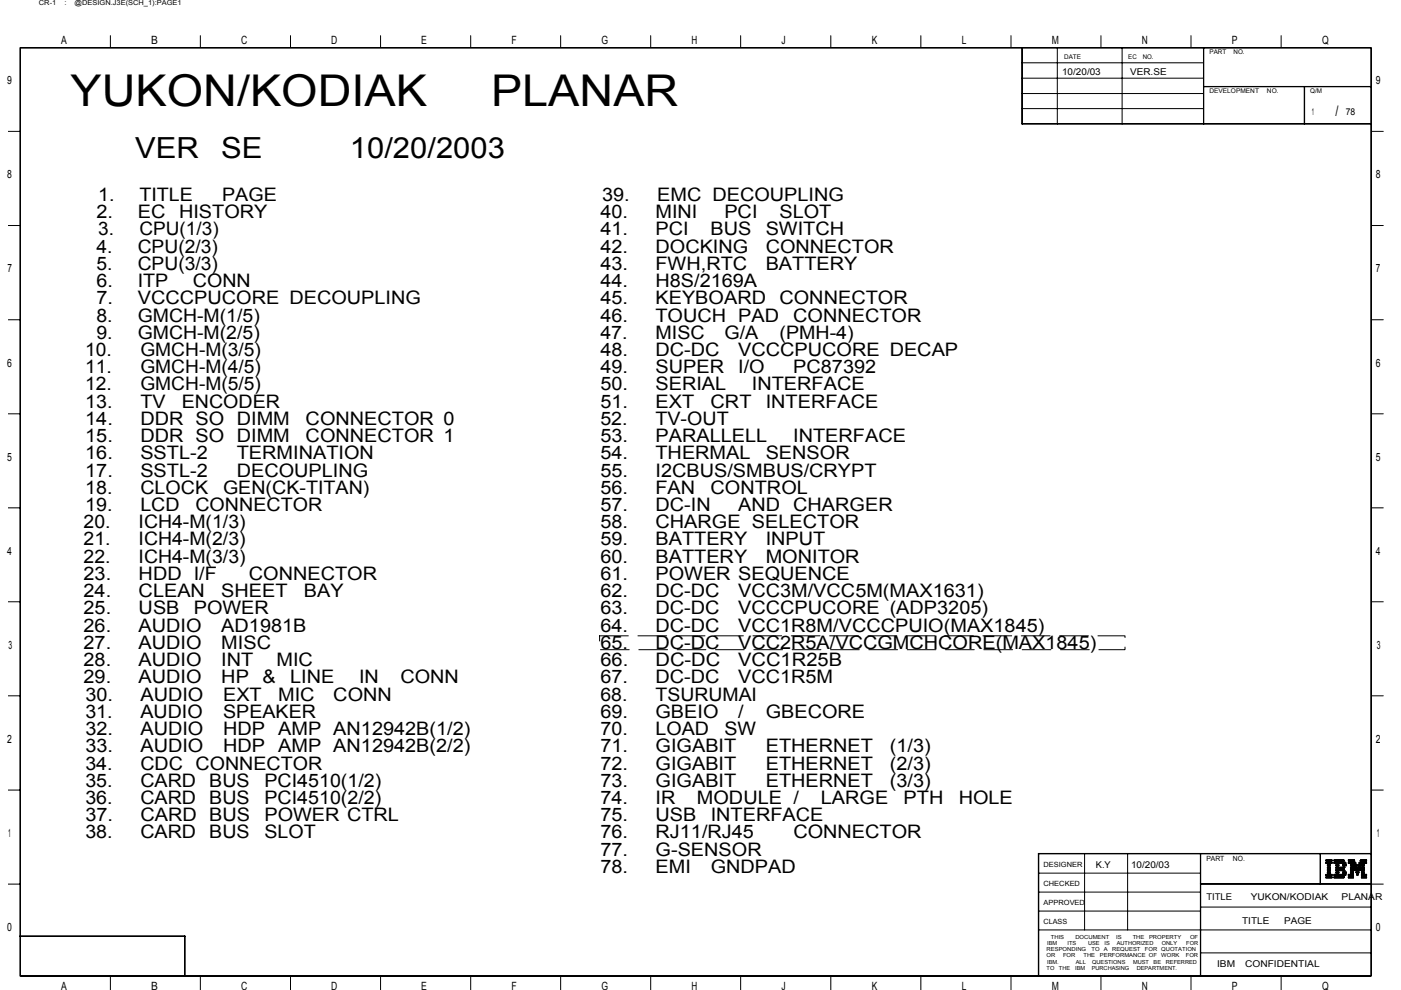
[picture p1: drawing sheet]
<svg xmlns="http://www.w3.org/2000/svg" width="297mm" height="210mm" viewBox="0 0 297 210" stroke-linecap="round" stroke-linejoin="round" font-family="sans-serif">
<defs><g id="words">
<g font-size="9.3">
<text x="15" y="22.6">YUKON/KODIAK</text>
<text x="104.1" y="22.6">PLANAR</text>
</g>
<g font-size="6.2">
<text x="28.7" y="33.5">VER</text>
<text x="46.9" y="33.5">SE</text>
<text x="74.2" y="33.5">10/20/2003</text>
</g>
<g font-size="3.9">
<text x="20.4" y="46.2">2.</text>
<text x="20.8" y="42.6">1.</text>
<text x="29.2" y="46.2">EC</text>
<text x="29.6" y="42.6">TITLE</text>
<text x="38" y="46.2">HISTORY</text>
<text x="47.1" y="42.6">PAGE</text>
<text x="127.3" y="46.2">40.</text>
<text x="127.7" y="42.6">39.</text>
<text x="139" y="46.2">MINI</text>
<text x="139.4" y="42.6">EMC DECOUPLING</text>
<text x="153.6" y="46.2">PCI</text>
<text x="165.3" y="46.2">SLOT</text>
<text x="20.4" y="53.6">4.</text>
<text x="20.8" y="49.9">3.</text>
<text x="29.2" y="53.6">CPU(2/3)</text>
<text x="29.6" y="49.9">CPU(1/3)</text>
<text x="127.3" y="49.9">41.</text>
<text x="127.3" y="53.6">42.</text>
<text x="139" y="49.9">PCI</text>
<text x="139" y="53.6">DOCKING</text>
<text x="150.7" y="49.9">BUS</text>
<text x="162.3" y="49.9">SWITCH</text>
<text x="162.3" y="53.6">CONNECTOR</text>
<text x="20.4" y="57.2">5.</text>
<text x="29.2" y="57.2">CPU(3/3)</text>
<text x="127.3" y="57.2">43.</text>
<text x="139" y="57.2">FWH,RTC</text>
<text x="162.3" y="57.2">BATTERY</text>
<text x="20.4" y="60.9">6.</text>
<text x="20.5" y="64.5">7.</text>
<text x="29.2" y="60.9">ITP</text>
<text x="29.2" y="64.5">VCCCPUCORE DECOUPLING</text>
<text x="40.9" y="60.9">CONN</text>
<text x="127.3" y="60.9">44.</text>
<text x="127.3" y="64.5">45.</text>
<text x="139" y="60.9">H8S/2169A</text>
<text x="139" y="64.5">KEYBOARD</text>
<text x="165.3" y="64.5">CONNECTOR</text>
<text x="20.4" y="71.8">9.</text>
<text x="20.4" y="68.2">8.</text>
<text x="29.2" y="71.8">GMCH-M(2/5)</text>
<text x="29.2" y="68.2">GMCH-M(1/5)</text>
<text x="127.3" y="71.8">47.</text>
<text x="127.3" y="68.2">46.</text>
<text x="139" y="68.2">TOUCH PAD</text>
<text x="139" y="71.8">MISC</text>
<text x="153.6" y="71.8">G/A</text>
<text x="165.3" y="71.8">(PMH-4)</text>
<text x="168.2" y="68.2">CONNECTOR</text>
<text x="18.1" y="75.5">10.</text>
<text x="29.8" y="75.5">GMCH-M(3/5)</text>
<text x="127.3" y="75.5">48.</text>
<text x="139" y="75.5">DC-DC</text>
<text x="156.5" y="75.5">VCCCPUCORE DECAP</text>
<text x="18.1" y="82.8">12.</text>
<text x="18.1" y="79.1">11.</text>
<text x="29.8" y="82.8">GMCH-M(5/5)</text>
<text x="29.8" y="79.1">GMCH-M(4/5)</text>
<text x="127.3" y="79.1">49.</text>
<text x="127.3" y="82.8">50.</text>
<text x="139" y="79.1">SUPER</text>
<text x="139" y="82.8">SERIAL</text>
<text x="156.5" y="79.1">I/O</text>
<text x="159.4" y="82.8">INTERFACE</text>
<text x="168.2" y="79.1">PC87392</text>
<text x="18.1" y="86.4">13.</text>
<text x="29.8" y="86.4">TV</text>
<text x="38.5" y="86.4">ENCODER</text>
<text x="127.3" y="86.4">51.</text>
<text x="139" y="86.4">EXT</text>
<text x="150.7" y="86.4">CRT</text>
<text x="162.3" y="86.4">INTERFACE</text>
<text x="18.1" y="93.7">15.</text>
<text x="18.1" y="90.1">14.</text>
<text x="29.8" y="93.7">DDR SO DIMM</text>
<text x="29.8" y="90.1">DDR SO DIMM</text>
<text x="64.8" y="93.7">CONNECTOR 1</text>
<text x="64.8" y="90.1">CONNECTOR 0</text>
<text x="127.3" y="90.1">52.</text>
<text x="127.3" y="93.7">53.</text>
<text x="139" y="93.7">PARALLELL</text>
<text x="139" y="90.1">TV-OUT</text>
<text x="168.2" y="93.7">INTERFACE</text>
<text x="18.1" y="97.4">16.</text>
<text x="18.1" y="101">17.</text>
<text x="29.8" y="97.4">SSTL-2</text>
<text x="29.8" y="101">SSTL-2</text>
<text x="50.2" y="97.4">TERMINATION</text>
<text x="50.2" y="101">DECOUPLING</text>
<text x="127.3" y="97.4">54.</text>
<text x="127.3" y="101">55.</text>
<text x="139" y="97.4">THERMAL</text>
<text x="139" y="101">I2CBUS/SMBUS/CRYPT</text>
<text x="162.3" y="97.4">SENSOR</text>
<text x="18.1" y="104.7">18.</text>
<text x="29.8" y="104.7">CLOCK</text>
<text x="47.3" y="104.7">GEN(CK-TITAN)</text>
<text x="127.3" y="104.7">56.</text>
<text x="139" y="104.7">FAN</text>
<text x="150.7" y="104.7">CONTROL</text>
<text x="17.7" y="112">20.</text>
<text x="18.1" y="108.4">19.</text>
<text x="29.4" y="112">ICH4-M(1/3)</text>
<text x="29.8" y="108.4">LCD</text>
<text x="41.4" y="108.4">CONNECTOR</text>
<text x="127.3" y="112">58.</text>
<text x="127.3" y="108.4">57.</text>
<text x="139" y="112">CHARGE SELECTOR</text>
<text x="139" y="108.4">DC-IN</text>
<text x="156.5" y="108.4">AND</text>
<text x="168.2" y="108.4">CHARGER</text>
<text x="17.7" y="115.7">21.</text>
<text x="17.7" y="119.3">22.</text>
<text x="29.4" y="115.7">ICH4-M(2/3)</text>
<text x="29.4" y="119.3">ICH4-M(3/3)</text>
<text x="127.3" y="115.7">59.</text>
<text x="127.3" y="119.3">60.</text>
<text x="139" y="115.7">BATTERY</text>
<text x="139" y="119.3">BATTERY</text>
<text x="162.3" y="115.7">INPUT</text>
<text x="162.3" y="119.3">MONITOR</text>
<text x="17.7" y="123">23.</text>
<text x="29.4" y="123">HDD I/F</text>
<text x="52.8" y="123">CONNECTOR</text>
<text x="127.3" y="123">61.</text>
<text x="139" y="123">POWER SEQUENCE</text>
<text x="17.7" y="130.3">25.</text>
<text x="17.7" y="126.6">24.</text>
<text x="29.4" y="130.3">USB</text>
<text x="29.4" y="126.6">CLEAN</text>
<text x="41.1" y="130.3">POWER</text>
<text x="46.9" y="126.6">SHEET</text>
<text x="64.4" y="126.6">BAY</text>
<text x="127.3" y="130.3">63.</text>
<text x="127.3" y="126.6">62.</text>
<text x="139" y="130.3">DC-DC</text>
<text x="139" y="126.6">DC-DC</text>
<text x="156.5" y="130.3">VCCCPUCORE (ADP3205)</text>
<text x="156.5" y="126.6">VCC3M/VCC5M(MAX1631)</text>
<text x="17.7" y="137.6">27.</text>
<text x="17.7" y="133.9">26.</text>
<text x="29.4" y="137.6">AUDIO</text>
<text x="29.4" y="133.9">AUDIO</text>
<text x="46.9" y="137.6">MISC</text>
<text x="46.9" y="133.9">AD1981B</text>
<text x="127.3" y="133.9">64.</text>
<text x="127.3" y="137.6">65.</text>
<text x="139" y="133.9">DC-DC</text>
<text x="139" y="137.6">DC-DC</text>
<text x="156.5" y="133.9">VCC1R8M/VCCCPUIO(MAX1845)</text>
<text x="156.5" y="137.6">VCC2R5A/VCCGMCHCORE(MAX1845)</text>
<text x="17.7" y="141.2">28.</text>
<text x="29.4" y="141.2">AUDIO</text>
<text x="46.9" y="141.2">INT</text>
<text x="58.6" y="141.2">MIC</text>
<text x="127.3" y="141.2">66.</text>
<text x="139" y="141.2">DC-DC</text>
<text x="156.5" y="141.2">VCC1R25B</text>
<text x="17.7" y="144.9">29.</text>
<text x="18.1" y="148.5">30.</text>
<text x="29.4" y="144.9">AUDIO</text>
<text x="29.8" y="148.5">AUDIO</text>
<text x="46.9" y="144.9">HP</text>
<text x="47.3" y="148.5">EXT</text>
<text x="55.7" y="144.9">&amp;</text>
<text x="59" y="148.5">MIC</text>
<text x="61.5" y="144.9">LINE</text>
<text x="70.7" y="148.5">CONN</text>
<text x="76.1" y="144.9">IN</text>
<text x="84.9" y="144.9">CONN</text>
<text x="127.3" y="144.9">67.</text>
<text x="127.3" y="148.5">68.</text>
<text x="139" y="144.9">DC-DC</text>
<text x="139" y="148.5">TSURUMAI</text>
<text x="156.5" y="144.9">VCC1R5M</text>
<text x="18.1" y="152.2">31.</text>
<text x="18.1" y="155.9">32.</text>
<text x="29.8" y="155.9">AUDIO</text>
<text x="29.8" y="152.2">AUDIO</text>
<text x="47.3" y="155.9">HDP</text>
<text x="47.3" y="152.2">SPEAKER</text>
<text x="59" y="155.9">AMP AN12942B(1/2)</text>
<text x="127.3" y="152.2">69.</text>
<text x="127.3" y="155.9">70.</text>
<text x="139" y="152.2">GBEIO</text>
<text x="139" y="155.9">LOAD</text>
<text x="153.6" y="155.9">SW</text>
<text x="156.5" y="152.2">/</text>
<text x="162.3" y="152.2">GBECORE</text>
<text x="18.1" y="159.5">33.</text>
<text x="29.8" y="159.5">AUDIO</text>
<text x="47.3" y="159.5">HDP</text>
<text x="59" y="159.5">AMP AN12942B(2/2)</text>
<text x="127.3" y="159.5">71.</text>
<text x="139" y="159.5">GIGABIT</text>
<text x="162.4" y="159.5">ETHERNET</text>
<text x="188.7" y="159.5">(1/3)</text>
<text x="18.1" y="163.2">34.</text>
<text x="18.1" y="166.8">35.</text>
<text x="29.8" y="163.2">CDC CONNECTOR</text>
<text x="29.8" y="166.8">CARD</text>
<text x="44.4" y="166.8">BUS</text>
<text x="56.1" y="166.8">PCI4510(1/2)</text>
<text x="127.3" y="163.2">72.</text>
<text x="127.3" y="166.8">73.</text>
<text x="139" y="163.2">GIGABIT</text>
<text x="139" y="166.8">GIGABIT</text>
<text x="162.4" y="163.2">ETHERNET</text>
<text x="162.4" y="166.8">ETHERNET</text>
<text x="188.7" y="163.2">(2/3)</text>
<text x="188.7" y="166.8">(3/3)</text>
<text x="18.1" y="170.5">36.</text>
<text x="29.8" y="170.5">CARD</text>
<text x="44.4" y="170.5">BUS</text>
<text x="56.1" y="170.5">PCI4510(2/2)</text>
<text x="127.3" y="170.5">74.</text>
<text x="139" y="170.5">IR</text>
<text x="147.8" y="170.5">MODULE /</text>
<text x="174" y="170.5">LARGE</text>
<text x="191.6" y="170.5">PTH</text>
<text x="203.3" y="170.5">HOLE</text>
<text x="18.1" y="174.1">37.</text>
<text x="18.1" y="177.8">38.</text>
<text x="29.8" y="174.1">CARD BUS</text>
<text x="29.8" y="177.8">CARD</text>
<text x="44.4" y="177.8">BUS</text>
<text x="56.1" y="174.1">POWER CTRL</text>
<text x="56.1" y="177.8">SLOT</text>
<text x="127.3" y="177.8">76.</text>
<text x="127.3" y="174.1">75.</text>
<text x="139" y="177.8">RJ11/RJ45</text>
<text x="139" y="174.1">USB</text>
<text x="150.7" y="174.1">INTERFACE</text>
<text x="168.2" y="177.8">CONNECTOR</text>
<text x="127.3" y="181.4">77.</text>
<text x="127.3" y="185.1">78.</text>
<text x="139" y="181.4">G-SENSOR</text>
<text x="139" y="185.1">EMI</text>
<text x="150.7" y="185.1">GNDPAD</text>
</g>
<text font-size="3.1" x="283.2" y="24.6">/</text>
<g font-size="2.4">
<text x="13" y="9.4">A</text>
<text x="32" y="9.4">B</text>
<text x="51.2" y="9.4">C</text>
<text x="70.2" y="9.4">D</text>
<text x="89.3" y="9.4">E</text>
<text x="108.4" y="9.4">F</text>
<text x="127.5" y="9.4">G</text>
<text x="146.6" y="9.4">H</text>
<text x="165.7" y="9.4">J</text>
<text x="184.8" y="9.4">K</text>
<text x="203.9" y="9.4">L</text>
<text x="223" y="9.4">M</text>
<text x="242.1" y="9.4">N</text>
<text x="261.2" y="9.4">P</text>
<text x="280.3" y="9.4">Q</text>
<text x="1.5" y="17.9">9</text>
<text x="291.7" y="17.9">9</text>
<text x="1.5" y="37.8">8</text>
<text x="291.7" y="37.8">8</text>
<text x="1.6" y="57.8">7</text>
<text x="291.7" y="57.8">7</text>
<text x="1.5" y="77.7">6</text>
<text x="291.7" y="77.7">6</text>
<text x="1.5" y="97.7">5</text>
<text x="291.7" y="97.7">5</text>
<text x="1.5" y="117.6">4</text>
<text x="291.7" y="117.6">4</text>
<text x="1.8" y="137.5">3</text>
<text x="291.9" y="137.5">3</text>
<text x="1.5" y="157.5">2</text>
<text x="291.7" y="157.5">2</text>
<text x="1.8" y="177.5">1</text>
<text x="291.9" y="177.5">1</text>
<text x="1.5" y="197.4">0</text>
<text x="291.7" y="197.4">0</text>
<text x="13" y="209.9">A</text>
<text x="32" y="209.9">B</text>
<text x="51.2" y="209.9">C</text>
<text x="70.2" y="209.9">D</text>
<text x="89.3" y="209.9">E</text>
<text x="108.4" y="209.9">F</text>
<text x="127.5" y="209.9">G</text>
<text x="146.6" y="209.9">H</text>
<text x="165.7" y="209.9">J</text>
<text x="184.8" y="209.9">K</text>
<text x="203.9" y="209.9">L</text>
<text x="223" y="209.9">M</text>
<text x="242.1" y="209.9">N</text>
<text x="261.2" y="209.9">P</text>
<text x="280.3" y="209.9">Q</text>
</g>
<g font-size="2">
<text x="225.2" y="15.9">10/20/03</text>
<text x="239.6" y="15.9">VER.SE</text>
<text x="278.1" y="24.3">1</text>
<text x="285.3" y="24.3">78</text>
<text x="232.3" y="184.1">K.Y</text>
<text x="239.8" y="184.1">10/20/03</text>
<text x="255.8" y="190.8">TITLE</text>
<text x="265.2" y="190.9">YUKON/KODIAK</text>
<text x="284.5" y="190.9">PLANAR</text>
<text x="263.4" y="196">TITLE</text>
<text x="272.3" y="196">PAGE</text>
<text x="258.1" y="205.1">IBM</text>
<text x="264" y="205.1">CONFIDENTIAL</text>
</g>
<g font-size="1.5">
<text x="8.3" y="1">CR-1</text>
<text x="13.6" y="1">:</text>
<text x="15.8" y="1">@DESIGN.J3E(SCH_1):PAGE1</text>
<text x="221.3" y="183.8">DESIGNER</text>
<text x="255.8" y="182.5">PART</text>
<text x="261.4" y="182.5">NO.</text>
<text x="221.3" y="191.9">APPROVED</text>
<text x="221.3" y="187.8">CHECKED</text>
<text x="221.3" y="195.9">CLASS</text>
</g>
<g font-size="1.4">
<text x="256.4" y="11.4">PART</text>
<text x="261.5" y="11.4">NO.</text>
<text x="225.6" y="12.4">DATE</text>
<text x="239.2" y="12.4">EC</text>
<text x="242.3" y="12.4">NO.</text>
<text x="256.4" y="19.7">DEVELOPMENT</text>
<text x="268.6" y="19.7">NO.</text>
<text x="277.8" y="19.7">Q/M</text>
</g>
<g font-size="1.2">
<text x="221.9" y="203">OR</text>
<text x="221.9" y="201.7">RESPONDING</text>
<text x="222" y="200.4">IBM</text>
<text x="222.8" y="199.1">THIS</text>
<text x="225.4" y="203">FOR</text>
<text x="226.4" y="200.4">ITS</text>
<text x="228" y="199.1">DOCUMENT</text>
<text x="229.7" y="203">THE</text>
<text x="230.7" y="200.4">USE</text>
<text x="231.5" y="201.7">TO</text>
<text x="233.2" y="203">PERFORMANCE OF</text>
<text x="234.1" y="201.7">A</text>
<text x="234.2" y="200.4">IS</text>
<text x="235.8" y="201.7">REQUEST</text>
<text x="236.7" y="199.1">IS</text>
<text x="236.8" y="200.4">AUTHORIZED</text>
<text x="240.2" y="199.1">THE</text>
<text x="242.7" y="201.7">FOR</text>
<text x="243.6" y="199.1">PROPERTY</text>
<text x="246.2" y="203">WORK</text>
<text x="246.2" y="201.7">QUOTATION</text>
<text x="246.3" y="200.4">ONLY</text>
<text x="251.4" y="203">FOR</text>
<text x="251.5" y="200.4">FOR</text>
<text x="252.3" y="199.1">OF</text>
<text x="221.9" y="205.6">TO</text>
<text x="222" y="204.3">IBM.</text>
<text x="224.5" y="205.6">THE</text>
<text x="228" y="205.6">IBM</text>
<text x="228.1" y="204.3">ALL</text>
<text x="231.5" y="205.6">PURCHASING</text>
<text x="231.6" y="204.3">QUESTIONS</text>
<text x="240.2" y="204.3">MUST</text>
<text x="241" y="205.6">DEPARTMENT.</text>
<text x="244.6" y="204.3">BE</text>
<text x="247.2" y="204.3">REFERRED</text>
</g>
</g></defs>
<g fill="none" stroke="#000" stroke-width=".21">
<path d="M4.2 10.1h286.6v196.9h-286.6zM4.3 10.2h286.4v196.7h-286.4zM23.4 7.6v2.5M42.5 7.6v2.5M61.6 7.6v2.5M80.7 7.6v2.5M99.8 7.6v2.5M118.9 7.6v2.5M138 7.6v2.5M157 7.6v2.5M176.1 7.6v2.5M195.2 7.6v2.5"/>
<path d="M214.4 7.6v2.5M216.7 10.1v16.2h74.1M216.7 19.8h38.5M216.7 16.6h38.5M216.7 13.3h38.5M216.7 10.1v16.2M224.2 10.1v16.2M233.4 7.6v2.5M237.9 10.1v16.2M252.5 7.6v2.5M255.2 10.1v16.2M255.2 18.4h35.6"/>
<path d="M255.2 18.3h35.6M271.6 7.6v2.5M276.5 18.4v7.9M276.6 18.4v7.9M1.7 27.9h2.5M216.7 26.2h74.1M216.7 23h38.5M290.8 27.9h2.5M1.7 47.8h2.5M290.8 47.8h2.5M1.7 67.8h2.5M290.8 67.8h2.5"/>
<path d="M1.7 87.7h2.5M290.8 87.7h2.5M1.7 107.7h2.5M290.8 107.7h2.5M1.7 127.6h2.5M290.8 127.6h2.5M1.7 147.5h2.5M290.8 147.5h2.5M1.7 167.5h2.5M290.8 167.5h2.5M1.7 187.5h2.5M4.2 198.5h35v8.4"/>
<path d="M4.2 198.5h35M39.2 198.5v8.4M220.2 185.1h34.3M220.2 181h70.6M220.2 197.2h70.6M220.2 193.2h34.3M220.2 189.1h34.3M220.2 181v25.9M230 181v16.2M239.1 181v16.2M254.5 181v25.9M254.5 192.3h36.3"/>
<path d="M254.5 187.4h36.3M254.5 187.5h38.8M254.6 181v25.9M279.9 181v6.5M280 181v6.5M281.1 182.3l1.3 .1zM281.1 182.4l1.3 .1zM281.1 182.5l1.3 .1zM281.1 182.8l1.3 .1zM281.1 182.9h1.3v.2h-1.3zM281.1 185.4h1.3v.2h-1.3zM281.1 185.9h1.3v.1h-1.3z"/>
<path d="M281.1 186.1h1.3zM281.1 186h1.3M281.1 185.6h1.3M281.1 185.4h1.3M281.1 183h1.3M281.4 183.9h.7v.1zM281.4 184.4h.7v.1h-.7zM281.4 184.6h.7zM281.4 184.9h.7v.1h-.7zM281.4 185.1h.7zM281.4 183.3v.1M281.4 183.5h.1"/>
<path d="M281.4 183.6h.1M281.4 184.1h.1M281.4 185h.7M281.4 184.9h.7M281.4 184.5h.7M281.4 184.4h.7M281.4 184.1h.7M281.4 183.9h.7M281.4 183.6h.7M281.4 183.5h.7M281.4 183.3h.7M282.1 183.3v.1"/>
<path d="M282.1 183.5h.1M282.1 183.6h.1M282.1 184.1h.1M282.8 182.3l2.1 .1zM282.8 186.1h2.1zM282.8 182.4l2.2 .1zM282.8 182.5l2.2 .1zM282.8 182.8l2.5 .1zM282.8 183l2.5-.1h-2.5v.2h2.6l-2.6-.1M282.8 185.5l2.6-.1h-2.6v.2h2.5v-.1M282.8 185.9h2.2v.1h-2.2zM283.2 184.4h1.8h-1.8v.1h1.9h-1.9"/>
<path d="M283.2 183.9h2h-2v.1h1.9M283.2 184.6h2zM283.2 183.3v.1M283.2 183.5h.1M283.2 183.6h.1M283.2 184.1h.1M283.2 184.9h.7v.1h-.7zM283.2 185.1h.7zM283.2 185h.7M283.2 184.9h.7M283.2 184.1h1.8M283.2 183.6h.7"/>
<path d="M283.2 183.5h.7M283.2 183.3h.7M283.9 183.3v.1M283.9 183.5h.1M283.9 183.6h.1M284.7 184.9h.7h-.7v.1h.8h-.8M284.7 185.1h.8zM284.7 183.3v.1M284.7 183.5h.1M284.7 183.6h.1M284.7 183.6h.7M284.7 183.5h.8"/>
<path d="M284.7 183.3h.8M285 184.1h.1M285 186h-2.2M285.1 184h.1M285.3 185.6h-2.5M285.4 183.6h.1M285.5 183.3v.1M285.5 183.5h.1M285.9 185.4h1.1v.2h-1.1zM285.9 185.9h1.1v.1h-1.1zM285.9 186.1h1.1zM285.9 182.3l1.3 .1z"/>
<path d="M285.9 182.4l1.3 .1zM285.9 182.5l1.3 .1zM285.9 182.8l1.5 .1zM285.9 183l1.5-.1h-1.5v.2h1.6l-1.6-.1M285.9 186h1.1M285.9 185.6h1.1M285.9 185.4h1.1M286.3 183.9h.7v.1zM286.3 184.4h.7v.1h-.7zM286.3 184.6h.7zM286.3 184.9h.7v.1h-.7zM286.3 185.1h.7z"/>
<path d="M286.3 183.3v.1M286.3 183.5h.1M286.3 183.6h.1M286.3 184.1h.1M286.3 185h.7M286.3 184.9h.7M286.3 184.5h.7M286.3 184.4h.7M286.3 184.1h.7M286.3 183.9h.7M286.3 183.6h1.4M286.3 183.5h1.4"/>
<path d="M286.3 183.3h1.4M287 184.1h.1M287.1 183.9h1.4zM287.1 184h.1M287.1 184h1.4M287.2 184.1h.1M287.2 184.1h1.3M287.2 184.4h1.2zM287.3 184.5h1zM287.3 184.6h1zM287.5 184.9h.6zM287.5 185h.6z"/>
<path d="M287.6 185.1h.5zM287.7 183.3v.1M287.7 183.5h.1M287.7 185.6h.2zM287.7 183.6h.1M287.9 183.6h.1M287.9 183.6h1.4M287.9 183.3v.1M287.9 183.5h.1M287.9 185.4h-.2h.2v.2l-.2-.1M287.9 183.5h1.4M287.9 183.3h1.4"/>
<path d="M288.2 182.8l1.5 .1zM288.4 182.4l1.3 .1zM288.4 182.5l1.3 .1zM288.5 182.3l1.2 .1zM288.5 184h.1M288.5 184.1h.1M288.6 185.4h1.1v.2h-1.1zM288.6 185.9h1.1v.1h-1.1zM288.6 186.1h1.1zM288.6 183.9l.7 .1h-.7zM288.6 184.1h.1M288.6 184.4h.7v.1h-.7z"/>
<path d="M288.6 184.6h.7zM288.6 184.9h.7v.1h-.7zM288.6 185.1h.7zM288.6 186h1.1M288.6 185.6h1.1M288.6 185.4h1.1M288.6 185h.7M288.6 184.9h.7M288.6 184.5h.7M288.6 184.4h.7M288.6 184.1h.7M288.6 183.9h.7"/>
<path d="M289.3 183.3v.1M289.3 183.5h.1M289.3 183.6h.1M289.3 184.1h.1M289.7 183l-1.5-.1h1.5v.2h-1.6l1.6-.1M290.8 181h-70.6v25.9M23.4 206.9v3M42.5 206.9v3M61.6 206.9v3M80.7 206.9v3M99.8 206.9v3M118.9 206.9v3"/>
<path d="M138 206.9v3M157 206.9v3M176.1 206.9v3M195.2 206.9v3M214.4 206.9v3M233.4 206.9v3M252.5 206.9v3M254.5 202h36.3M271.6 206.9v3"/>
</g>
<path d="M127.1 134.8h111.4v3h-111.4v-3" fill="none" stroke="#000" stroke-width=".21" stroke-dasharray="6.1 2"/>
<use href="#words"/>
</svg>
